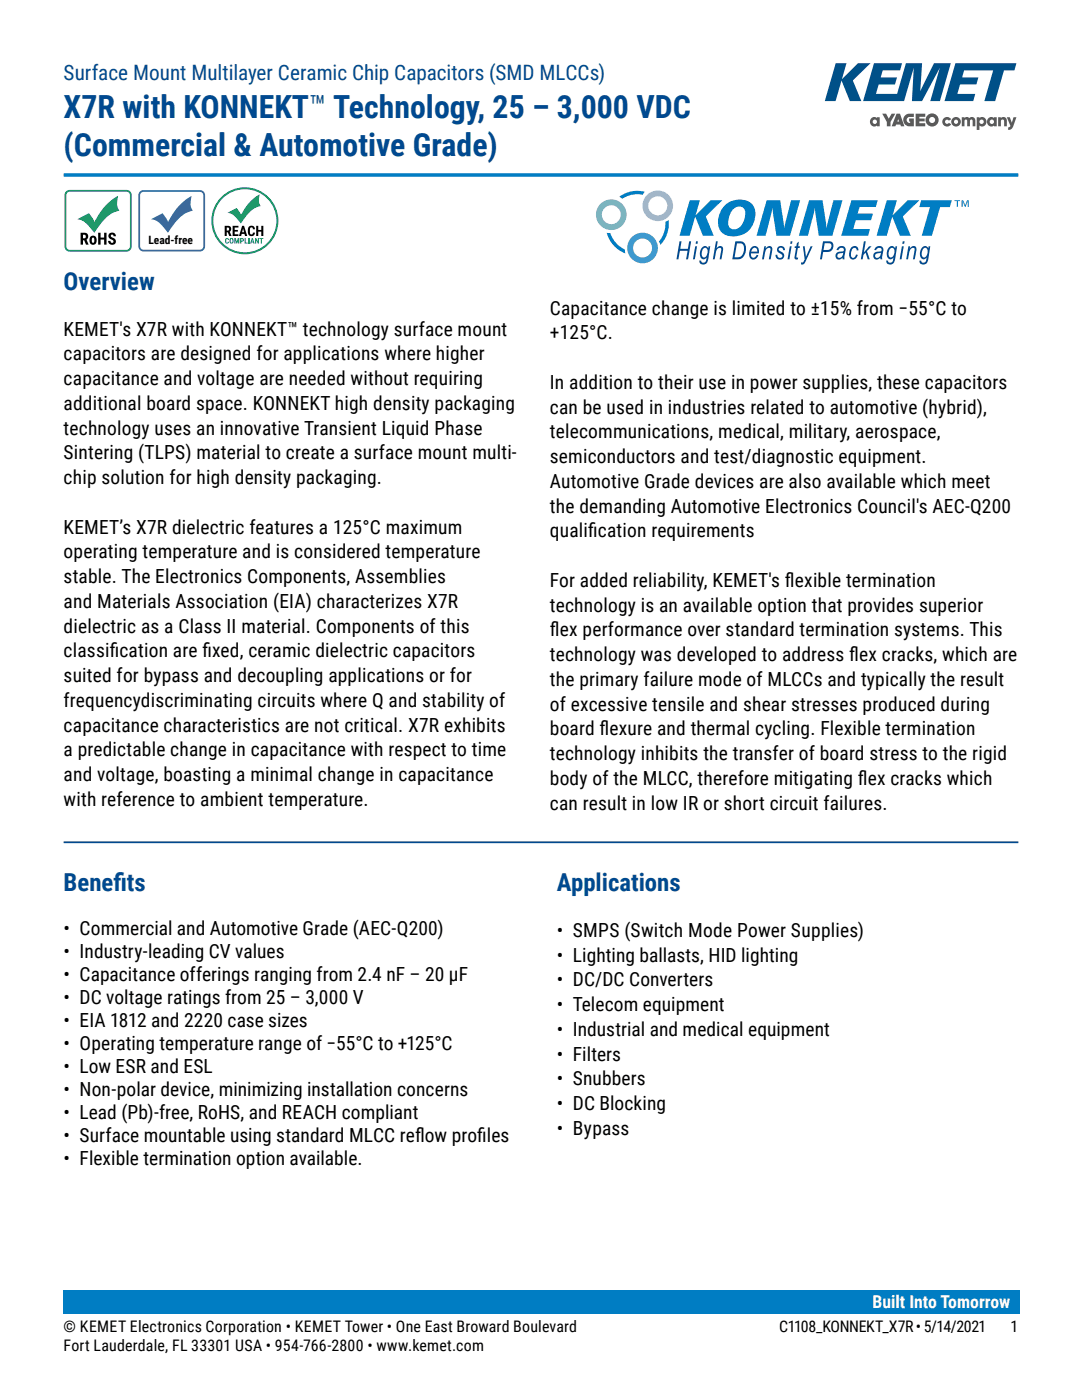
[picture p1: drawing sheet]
<svg xmlns="http://www.w3.org/2000/svg" width="216mm" height="279mm" viewBox="0 0 216 279" stroke-linecap="round" stroke-linejoin="round" font-family="sans-serif">
<defs><g id="words">
<g font-size="6.3" fill="#004990">
<text x="12.7" y="23.5">X7R with KONNEKT™ Technology, 25 – 3,000 VDC</text>
<text x="12.7" y="31.1">(Commercial &amp; Automotive Grade)</text>
</g>
<g font-size="4.9" fill="#004990">
<text x="12.7" y="57.8">Overview</text>
<text x="12.7" y="177.8">Benef</text>
<text x="22.6" y="177.8">its</text>
<text x="111.1" y="177.8">Applications</text>
</g>
<text font-size="4.2" fill="#004990" x="12.7" y="15.9">Surface Mount Multilayer Ceramic Chip Capacitors (SMD MLCCs)</text>
<g font-size="3.9">
<text x="109.7" y="62.8">Capacitance change is limited to ±15% from −55°C to</text>
<text x="12.7" y="67">KEMET's X7R with KONNEKT™ technology surface mount</text>
<text x="12.7" y="71.9">capacitors are designed for applications where higher</text>
<text x="109.7" y="67.7">+125°C.</text>
<text x="12.7" y="76.9">capacitance and voltage are needed without requiring</text>
<text x="109.7" y="77.6">In addition to their use in power supplies, these capacitors</text>
<text x="12.7" y="81.8">additional board space. KONNEKT high density packaging</text>
<text x="109.7" y="82.5">can be used in industries related to automotive (hybrid),</text>
<text x="12.7" y="86.8">technology uses an innovative Transient Liquid Phase</text>
<text x="109.7" y="87.5">telecommunications, medical, military, aerospace,</text>
<text x="12.7" y="91.7">Sintering (TLPS) material to create a surface mount multi-</text>
<text x="109.7" y="92.4">semiconductors and test/diagnostic equipment.</text>
<text x="12.7" y="96.6">chip solution for high density packaging.</text>
<text x="109.7" y="97.4">Automotive Grade devices are also available which meet</text>
<text x="12.7" y="106.5">KEMET’s X7R dielectric features a 125°C maximum</text>
<text x="109.7" y="102.3">the demanding Automotive Electronics Council's AEC-Q200</text>
<text x="109.7" y="107.2">qualif</text>
<text x="117.4" y="107.2">ication requirements</text>
<text x="12.7" y="111.4">operating temperature and is considered temperature</text>
<text x="12.7" y="116.4">stable. The Electronics Components, Assemblies</text>
<text x="109.7" y="117.1">For added reliability, KEMET's f</text>
<text x="156.6" y="117.1">lexible termination</text>
<text x="12.7" y="121.3">and Materials Association (EIA) characterizes X7R</text>
<text x="109.7" y="122">technology is an available option that provides superior</text>
<text x="12.7" y="126.3">dielectric as a Class II material. Components of this</text>
<text x="12.7" y="131.2">classif</text>
<text x="21.9" y="131.2">ication are f</text>
<text x="40.4" y="131.2">ixed, ceramic dielectric capacitors</text>
<text x="109.7" y="127">f</text>
<text x="109.7" y="127">lex performance over standard termination systems. This</text>
<text x="109.7" y="131.9">technology was developed to address f</text>
<text x="169.5" y="131.9">lex cracks, which are</text>
<text x="12.7" y="136.1">suited for bypass and decoupling applications or for</text>
<text x="109.7" y="136.9">the primary failure mode of MLCCs and typically the result</text>
<text x="12.7" y="141.1">frequencydiscriminating circuits where Q and stability of</text>
<text x="109.7" y="141.8">of excessive tensile and shear stresses produced during</text>
<text x="12.7" y="146">capacitance characteristics are not critical. X7R exhibits</text>
<text x="109.7" y="146.7">board f</text>
<text x="119.6" y="146.7">lexure and thermal cycling. Flexible termination</text>
<text x="12.7" y="151">a predictable change in capacitance with respect to time</text>
<text x="12.7" y="155.9">and voltage, boasting a minimal change in capacitance</text>
<text x="109.7" y="151.7">technology inhibits the transfer of board stress to the rigid</text>
<text x="12.7" y="160.8">with reference to ambient temperature.</text>
<text x="109.7" y="156.6">body of the MLCC, therefore mitigating f</text>
<text x="109.7" y="161.6">can result in low IR or short circuit failures.</text>
<text x="171.2" y="156.6">lex cracks which</text>
<text x="12.7" y="186.6">• Commercial and Automotive Grade (AEC-Q200)</text>
<text x="12.7" y="191.2">• Industry-leading CV values</text>
<text x="111.1" y="187">• SMPS (Switch Mode Power Supplies)</text>
<text x="111.1" y="191.9">• Lighting ballasts, HID lighting</text>
<text x="12.7" y="195.8">• Capacitance offerings ranging from 2.4 nF – 20 µF</text>
<text x="111.1" y="196.8">• DC/DC Converters</text>
<text x="12.7" y="200.4">• DC voltage ratings from 25 – 3,000 V</text>
<text x="111.1" y="201.8">• Telecom equipment</text>
<text x="12.7" y="205">• EIA 1812 and 2220 case sizes</text>
<text x="12.7" y="209.5">• Operating temperature range of −55°C to +125°C</text>
<text x="111.1" y="206.7">• Industrial and medical equipment</text>
<text x="12.7" y="214.1">• Low ESR and ESL</text>
<text x="111.1" y="211.7">• Filters</text>
<text x="12.7" y="218.7">• Non-polar device, minimizing installation concerns</text>
<text x="111.1" y="221.5">• DC Blocking</text>
<text x="111.1" y="216.6">• Snubbers</text>
<text x="12.7" y="223.3">• Lead (Pb)-free, RoHS, and REACH compliant</text>
<text x="12.7" y="227.9">• Surface mountable using standard MLCC ref</text>
<text x="82.8" y="227.9">low prof</text>
<text x="95.2" y="227.9">iles</text>
<text x="111.1" y="226.5">• Bypass</text>
<text x="12.7" y="232.5">• Flexible termination option available.</text>
</g>
<text font-size="3.5" fill="#fff" x="174.1" y="261">Built Into Tomorrow</text>
<g font-size="3.2">
<text x="12.7" y="265.9">© KEMET Electronics Corporation • KEMET Tower • One East Broward Boulevard</text>
<text x="12.7" y="269.7">Fort Lauderdale, FL 33301 USA • 954-766-2800 • www.kemet.com</text>
<text x="155.5" y="265.9">C1108_KONNEKT_X7R • 5/14/2021</text>
<text x="201.7" y="265.9">1</text>
</g>
<text font-size="2.3" x="29.6" y="48.8">Lead-free</text>
</g></defs>
<path d="M12.7 261.9h190.5" fill="none" stroke="#007dc3" stroke-width=".35"/>
<g fill="#53585f">
<path d="M188.3 23.6a.96 .96 0 0 1 1.5 .2l-.5 .3a.41 .41 0 0 0-.6-.1 .41 .41 0 0 0 0 .6 .41 .41 0 0 0 .6-.1l.5 .3a.96 .96 0 0 1-1.4 .3 .96 .96 0 0 1-.1-1.5z"/>
<path d="M191.9 23.4h.6v.2l.4-.3 .5 .3 .1-.1a.7 .7 0 0 1 .8-.1 .7 .7 0 0 1 .3 .7v1.1h-.5l-.1-1.2-.2-.2-.2 .2-.1 1.2h-.5v-1.2l-.3-.2-.2 .2v1.2h-.6z"/>
<path d="M199.2 23.4h.5v.2l.3-.2a.69 .69 0 0 1 .9 .7v1.1h-.5v-1a.32 .32 0 0 0-.3-.4 .32 .32 0 0 0-.3 .2l-.1 1.2h-.5z"/>
<path d="M200.9 23.4h.6l.4 1.1 .3-1.1h.6l-.6 1.8a.96 .96 0 0 1-1 .7v-.5l.4-.3z"/>
<path d="M176 22.7h.8l.5 1 .6-1h.8l-1 1.6v.9h-.7v-.9z"/>
<path d="M182.7 22.7h1.9v.6h-1.2v.4h1.1v.5h-1.1v.4h1.2v.6h-1.9z"/>
<path d="M180.6 23l.5-.3h1.3v.6h-1a.59 .59 0 0 0-.5 .7 .59 .59 0 0 0 .7 .5v-.2h-.2v-.7h1v1.6a1.75 1.75 0 0 1-1.9-.5 1.28 1.28 0 0 1 .1-1.7z"/>
<path d="M174.1 24.3a.45 .45 0 0 0 .9 0 .45 .45 0 0 0-.9 0zM173.8 23.6a.79 .79 0 0 1 1.2 0v-.2h.5v1.8h-.5v-.2a.91 .91 0 0 1-1.3-.1 .91 .91 0 0 1 .1-1.3z"/>
<path d="M190.3 24.3a.45 .45 0 0 0 .9 0 .45 .45 0 0 0-.9 0zM189.8 24.3a.96 .96 0 0 1 1.9 0 .96 .96 0 0 1-1.9 0z"/>
<path d="M195.4 24.3a.45 .45 0 0 0 .9 0 .45 .45 0 0 0-.9 0zM194.9 23.4h.5v.2a.89 .89 0 0 1 1.4 .7 .89 .89 0 0 1-1.4 .7v.9h-.5z"/>
<path d="M197.5 24.3a.44 .44 0 0 0 .8 0 .44 .44 0 0 0-.8 0zM197.2 23.6a.79 .79 0 0 1 1.1 0v-.2h.6v1.8h-.6v-.2a.91 .91 0 0 1-1.2-.1 .91 .91 0 0 1 .1-1.3z"/>
<path d="M179.2 23.8l.2 .5h-.4zM178.9 22.7l-1 2.5h.8l.1-.3h.9l.1 .3h.7l-.9-2.5z"/>
<path d="M185.4 23.9a.61 .61 0 0 1 1.2 0 .61 .61 0 0 1-1.2 0zM184.7 23.9a1.31 1.31 0 0 0 2.6 0 1.31 1.31 0 0 0-2.6 0z"/>
</g>
<g fill="#005088">
<path d="M174.4 12.6h5.6l-.4 1.4-3.4 .1-.5 1.4h3.3l-.4 1.4h-3.3l-.5 1.8h4.2l1.8-6.1h3.2l-.4 5.6 2.8-5.6h3.3l-2.2 7.6h-1.9l1.9-6.7-3.5 6.7h-2l.3-6.7-1.9 6.7h-8.2z"/>
<path d="M190.6 12.6h12.2l-.4 1.4h-2.1l-1.7 6.2h-2.2l1.8-6.2-5.8 .1-.4 1.4h3.2l-.4 1.4h-3.2l-.6 1.8h3.6l-.4 1.5h-5.7z"/>
<path d="M166.8 12.6h2.1l-.9 3.2 3.2-3.2h2.5l-3.5 3.5 1.7 4.1h-2.3l-1.7-4.1-1.2 4.1h-2.1z"/>
</g>
<path d="M12.7 34.9h190.5" fill="none" stroke="#007dc3" stroke-width=".71" stroke-linecap="butt"/>
<path d="M12.7 257.6h190.8v4.7h-190.8z" fill="#007dc3"/>
<path d="M12.7 168.1h190.5" fill="none" stroke="#004990" stroke-width=".35"/>
<g fill="#007dc3">
<path d="M137.6 40h2.1l-.9 3 3-3h2.3l-3.3 3.2 1.6 3.9h-2.1l-1.6-3.9-1.1 3.9h-2z"/>
<path d="M153 40h2.7l.8 5.7 1.4-5.7h1.8l-2.1 7.1h-2.7l-.8-5.8-1.3 5.8h-1.9z"/>
<path d="M161.4 40h2.7l.8 5.7 1.4-5.7h1.8l-2 7.1h-2.7l-.8-5.8-1.4 5.8h-1.8z"/>
<path d="M169.9 40h5.2l-.3 1.3h-3.3l-.4 1.3h3.1l-.4 1.3h-3l-.5 1.8h3.3l-.4 1.4h-5.3z"/>
<path d="M176.9 40h2.1l-.9 3 3-3h2.4l-3.4 3.2 1.6 3.9h-2.1l-1.6-3.9-1.1 3.9h-2z"/>
<path d="M183.8 40h6.1l-.4 1.3h-1.9l-1.7 5.8h-2l1.7-5.8h-2.2z"/>
<path d="M146.4 41.6a3.7 3.7 0 0 0-.9 3.7 1.66 1.66 0 0 0 2.7-.8l.4-1a1.66 1.66 0 0 0-.7-2.2 1.6 1.6 0 0 0-1.5 .3zM144.8 40.8a4.1 4.1 0 0 1 5.3 0 4.2 4.2 0 0 1-.8 5.3 4.2 4.2 0 0 1-5.5 .1 4.4 4.4 0 0 1 1-5.4z"/>
</g>
<g fill="#004990">
<path d="M135.6 48.2h.4l-.3 1.5h1.6l.2-1.5h.4l-.6 3.6h-.4l.3-1.7h-1.5l-.3 1.7h-.4z"/>
<path d="M142.9 48.2h.3l-.2 1.3a.71 .71 0 0 1 1-.3 .71 .71 0 0 1 .2 1l-.2 1.6h-.4l.3-2.1a.54 .54 0 0 0-.6-.2 .54 .54 0 0 0-.4 .6l-.3 1.7h-.4z"/>
<path d="M152.5 49.2h.3v.4a.69 .69 0 0 1 .7-.5 .69 .69 0 0 1 .6 .6l-.3 2.1h-.4l.3-1.7a.43 .43 0 0 0-.1-.6 .43 .43 0 0 0-.6 .2 3.8 3.8 0 0 0-.6 2.1h-.3z"/>
<path d="M155.3 49.3a.82 .82 0 0 1 .8-.1 .82 .82 0 0 1 .5 .7h-.3a.42 .42 0 0 0-.5-.5 .42 .42 0 0 0-.2 .7 .94 .94 0 0 1 .8 .5 .94 .94 0 0 1-.1 1 .88 .88 0 0 1-1.1 .2 .88 .88 0 0 1-.5-.9l.4-.1a.48 .48 0 0 0 .5 .7 .48 .48 0 0 0 .3-.8 .89 .89 0 0 1-.6-1.4z"/>
<path d="M159 48.5l.4-.3-.1 1h.3v.3h-.4l-.2 1.4-.1 .5h.4l-.1 .4a.5 .5 0 0 1-.6-.2 .5 .5 0 0 1 0-.6l.2-1.5h-.2v-.3h.3z"/>
<path d="M160.2 49.2h.4l.2 2 1-2h.3l-1.4 3.2-.3 .3-.3 .1h-.3l.1-.5h.4l.3-.5z"/>
<path d="M169.8 49.4a.8 .8 0 0 1 1-.3 .8 .8 0 0 1 .5 .9h-.4a.52 .52 0 0 0-.5-.6 .52 .52 0 0 0-.5 .7 .96 .96 0 0 0 .3 1.4l.4-.2 .2-.5 .4 .1a.92 .92 0 0 1-1.2 .9 .92 .92 0 0 1-.6-1.4z"/>
<path d="M172.4 48.2h.4l-.4 2.2 1-1.2h.5l-.9 .9 .5 1.7h-.4l-.4-1.4-.4 .5-.2 .9h-.3z"/>
<path d="M181.3 49.2h.3l-.1 .4a.69 .69 0 0 1 .8-.5 .69 .69 0 0 1 .6 .6l-.4 2.1h-.3l.3-1.7a.43 .43 0 0 0-.2-.6 .43 .43 0 0 0-.6 .2 3.8 3.8 0 0 0-.5 2.1h-.4z"/>
<path d="M138.9 48.2h.4l-.1 .5h-.4zM138.7 49.2h.4l-.5 2.6h-.3z"/>
<path d="M140.4 49.6l-.2 .3a1.05 1.05 0 0 0 .3 1.5 1.21 1.21 0 0 0 .4-1.9zM140.1 49.4l.4-.3a.66 .66 0 0 1 .8 .5l.1-.4h.3l-.4 2.5a.92 .92 0 0 1-.6 1.1 .92 .92 0 0 1-1.1-.7v-.1h.3a.5 .5 0 0 0 .6 .4 .5 .5 0 0 0 .4-.5l.1-.5a.78 .78 0 0 1-1 .2 .78 .78 0 0 1-.4-1l.1-.5z"/>
<path d="M147.1 48.6l-.5 2.7a1.55 1.55 0 0 0 1.8-1.9 .74 .74 0 0 0-.8-.8zM146.7 48.2h.9a1.2 1.2 0 0 1 1.3 1.4 1.81 1.81 0 0 1-1.7 2.2h-1.1z"/>
<path d="M150.2 49.6l-.3 .6h1.2a.55 .55 0 0 0-.2-.6 .55 .55 0 0 0-.7 0zM149.9 49.4a.91 .91 0 0 1 1.2-.2 .91 .91 0 0 1 .3 1.2v.2h-1.6a.6 .6 0 0 0 .4 .8 .6 .6 0 0 0 .8-.5h.3a.97 .97 0 0 1-1.2 .9 .97 .97 0 0 1-.6-1.4z"/>
<path d="M157.8 48.2h.3l-.1 .5h-.3zM157.6 49.2h.4l-.5 2.6h-.4z"/>
<path d="M164.6 48.6l-.3 1.3h.7a.73 .73 0 0 0 .8-.4 .73 .73 0 0 0-.3-.9zM164.2 48.2h1.3a1.05 1.05 0 0 1 .8 1 1.05 1.05 0 0 1-.8 1l-1.2 .1-.3 1.5h-.4z"/>
<path d="M167.2 50.7a.47 .47 0 0 0 .1 .7 .47 .47 0 0 0 .7-.2l.3-.8zM167.3 49.3a.86 .86 0 0 1 1.1-.1 .86 .86 0 0 1 .3 1.1l-.2 1.5h-.4v-.4a.8 .8 0 0 1-1 .3 .8 .8 0 0 1-.4-1 .8 .8 0 0 1 1-.5h.3a.38 .38 0 0 0 .4-.4 .38 .38 0 0 0-.5-.3h-.3l-.3 .4h-.4z"/>
<path d="M174.8 50.7a.47 .47 0 0 0 0 .7 .47 .47 0 0 0 .7-.2l.3-.8zM174.8 49.3a.86 .86 0 0 1 1.1-.1 .86 .86 0 0 1 .3 1.1l-.1 1.5h-.4l-.1-.4a.8 .8 0 0 1-1 .3 .8 .8 0 0 1-.4-1 .8 .8 0 0 1 1-.5h.3a.38 .38 0 0 0 .4-.4 .38 .38 0 0 0-.5-.3h-.2l-.4 .4h-.3z"/>
<path d="M177.7 49.6l-.2 .3a1.05 1.05 0 0 0 .3 1.5 1.21 1.21 0 0 0 .4-1.9zM177.4 49.4l.4-.3a.66 .66 0 0 1 .8 .5l.1-.4h.3l-.4 2.5a.92 .92 0 0 1-.6 1.1 .92 .92 0 0 1-1.2-.7v-.1h.4a.5 .5 0 0 0 .6 .4 .5 .5 0 0 0 .4-.5l.1-.5a.78 .78 0 0 1-1 .2 .78 .78 0 0 1-.4-1l.1-.5z"/>
<path d="M180.1 48.2h.4l-.1 .5h-.4zM180 49.2h.3l-.4 2.6h-.4z"/>
<path d="M184.3 49.6l-.2 .3a1.05 1.05 0 0 0 .3 1.5 1.21 1.21 0 0 0 .4-1.9zM184 49.4l.4-.3a.66 .66 0 0 1 .8 .5l.1-.4h.3l-.4 2.5a.92 .92 0 0 1-.6 1.1 .92 .92 0 0 1-1.1-.7v-.1h.3a.5 .5 0 0 0 .6 .4 .5 .5 0 0 0 .4-.5l.1-.5a.78 .78 0 0 1-1 .2 .78 .78 0 0 1-.3-1v-.5z"/>
</g>
<g fill="#007dc3">
<path d="M123.6 39.3a6.1 6.1 0 0 1 5.1-1l-.5 .6a5.4 5.4 0 0 0-4 .8z"/>
<path d="M132.8 44.3l.6-.4a6.1 6.1 0 0 1-1.6 5l-.3-.7a5.4 5.4 0 0 0 1.3-3.9z"/>
<path d="M121.1 46.5h.7a5.6 5.6 0 0 0 2.9 3.3l.1 .8a6.1 6.1 0 0 1-3.7-4.1z"/>
<path d="M191.9 40h.3l.4 1 .4-1h.3v1.3h-.2v-1.1l-.4 1.1h-.2l-.4-1.1v1.1h-.2zM190.5 40h1.1v.1h-.5v1.2h-.2v-1.2h-.4z"/>
</g>
<path d="M128.2 41.1a3.1 3.1 0 0 1 6.1 0 3.1 3.1 0 0 1-6.1 0zM129.4 41.1a1.89 1.89 0 0 0 3.7 0 1.89 1.89 0 0 0-3.7 0z" fill="#a0bde3"/>
<path d="M125.2 49.5a3.1 3.1 0 0 1 6.1 0 3.1 3.1 0 0 1-6.1 0zM126.3 49.5a1.9 1.9 0 0 0 3.8 0 1.9 1.9 0 0 0-3.8 0z" fill="#458fcc"/>
<path d="M118.9 42.8a3.1 3.1 0 0 1 6.1 0 3.1 3.1 0 0 1-6.1 0zM120.1 42.8a1.9 1.9 0 0 0 3.8 0 1.9 1.9 0 0 0-3.8 0z" fill="#75a4d7"/>
<path d="M13.3 38.3l.6-.2h11.4a.85 .85 0 0 1 .8 .8v10.3a.85 .85 0 0 1-.8 .8h-11.4a.85 .85 0 0 1-.8-.8v-10.3z" fill="none" stroke="#189948" stroke-width=".35"/>
<path d="M15.4 43.8l2.3-1.3 .8 1.1 .3 .7a11.7 11.7 0 0 1 4.8-5.2 3.5 3.5 0 0 0 .2 3 5.8 5.8 0 0 0-3.9 2.8l-1.1 1.6a6.5 6.5 0 0 0-3.1-2.7z" fill="#189948"/>
<g fill="#000">
<path d="M19.6 46.4h.5v1h.7v-1h.5v2.4h-.5v-1h-.7v1h-.5zM21.8 46.6a.77 .77 0 0 1 .9-.1 .77 .77 0 0 1 .4 .7h-.5a.28 .28 0 0 0-.1-.4 .28 .28 0 0 0-.4 .2 .28 .28 0 0 0 .2 .3 .76 .76 0 0 1 .8 .7 .76 .76 0 0 1-.7 .9l-.6-.3-.2-.5h.5v.2a.3 .3 0 0 0 .5 .1 .3 .3 0 0 0-.1-.5 .79 .79 0 0 1-.8-.4 .79 .79 0 0 1 .1-.9z"/>
<path d="M16.6 46.8v.8l.4-.1 .1-.5zM16.1 46.4h.7a.74 .74 0 0 1 .8 .6 .74 .74 0 0 1-.3 .8l.4 1h-.5l-.4-.8h-.2v.8h-.5z"/>
<path d="M18.5 47.4l-.2 .6 .3 .5a.68 .68 0 0 0 0-1.1zM18 47.3a.79 .79 0 0 1 1.1-.1 .79 .79 0 0 1 .2 1 .73 .73 0 0 1-.9 .6 .73 .73 0 0 1-.5-.9z"/>
</g>
<path d="M28 38.4l.6-.3h11.3a.85 .85 0 0 1 .8 .9v10.2a.85 .85 0 0 1-.8 .8h-11.3a.85 .85 0 0 1-.8-.8v-10.2z" fill="none" stroke="#2b5fad" stroke-width=".35"/>
<path d="M30.1 43.8l2.3-1.2 .8 1 .3 .7a11.3 11.3 0 0 1 4.7-5.2 3.5 3.5 0 0 0 .3 3 5.7 5.7 0 0 0-3.9 2.8l-1.1 1.6a6.5 6.5 0 0 0-3-2.7z" fill="#2b5fad"/>
<path d="M45.4 42.5l1.8-1 .9 1.4a9.2 9.2 0 0 1 3.7-4.1l-.1 .6a2.09 2.09 0 0 0 .3 1.7 4.5 4.5 0 0 0-3 2.1l-.9 1.4a4.8 4.8 0 0 0-2.6-2.1z" fill="#189948"/>
<circle cx="48.9" cy="44.1" r="6.5" fill="none" stroke="#189948" stroke-width=".39"/>
<g fill="#000">
<path d="M46.4 45.1h1.2v.3h-.8v.5h.7v.3h-.7v.6h.8v.3h-1.2zM49.6 45.3a.7 .7 0 0 1 .8-.2 .7 .7 0 0 1 .5 .7h-.4l-.1-.3-.2-.1a.92 .92 0 0 0 0 1.4l.2-.1 .1-.3h.4a.72 .72 0 0 1-.8 .7 .72 .72 0 0 1-.6-.8zM51.1 45.1h.4v.8h.6v-.8h.4v2h-.4v-.9h-.6v.9h-.4z"/>
<path d="M45.2 45.4v.6h.4l.1-.5zM44.8 45.1h.7a.63 .63 0 0 1 .6 .4 .63 .63 0 0 1-.3 .7l.4 .9h-.4l-.4-.7h-.2v.7h-.4z"/>
<path d="M48.5 45.6l-.2 .7h.4zM48.3 45.1h.4l.6 2h-.4l-.1-.4h-.6l-.1 .4h-.4z"/>
</g>
<g fill="#189948">
<path d="M45 47.6l.5-.1 .2 .2v.2h-.2l-.1-.2h-.2v.7h.2l.1-.2h.2a.42 .42 0 0 1-.6 .4 .42 .42 0 0 1-.2-.6z"/>
<path d="M46.8 47.5h.2l.3 .8 .2-.8h.2v1.1h-.2v-.7l-.2 .7h-.1l-.2-.7v.7h-.2z"/>
<path d="M48.8 47.5h.2v.9h.4v.2h-.6z"/>
<path d="M49.6 47.5h.2v1.1h-.2z"/>
<path d="M50.9 47.5h.2l.3 .7v-.7h.3v1.1h-.3l-.3-.7v.7h-.2z"/>
<path d="M51.8 47.5h.7v.2h-.2v.9h-.3v-.9h-.2z"/>
<path d="M46.1 47.7a.39 .39 0 0 0-.1 .4 .39 .39 0 0 0 .3 .3 .4 .4 0 0 0-.2-.7zM45.9 47.6a.53 .53 0 0 1 .8 .3 .53 .53 0 0 1-.5 .7l-.4-.2z"/>
<path d="M48.1 47.7v.3h.3v-.3zM47.9 47.5h.4a.37 .37 0 0 1 .4 .5 .37 .37 0 0 1-.6 .2v.4h-.2z"/>
<path d="M50.4 47.8l-.2 .4h.3zM50.3 47.5h.2l.3 1.1h-.2l-.1-.2h-.3l-.1 .2h-.2z"/>
</g>
<use href="#words"/>
</svg>
